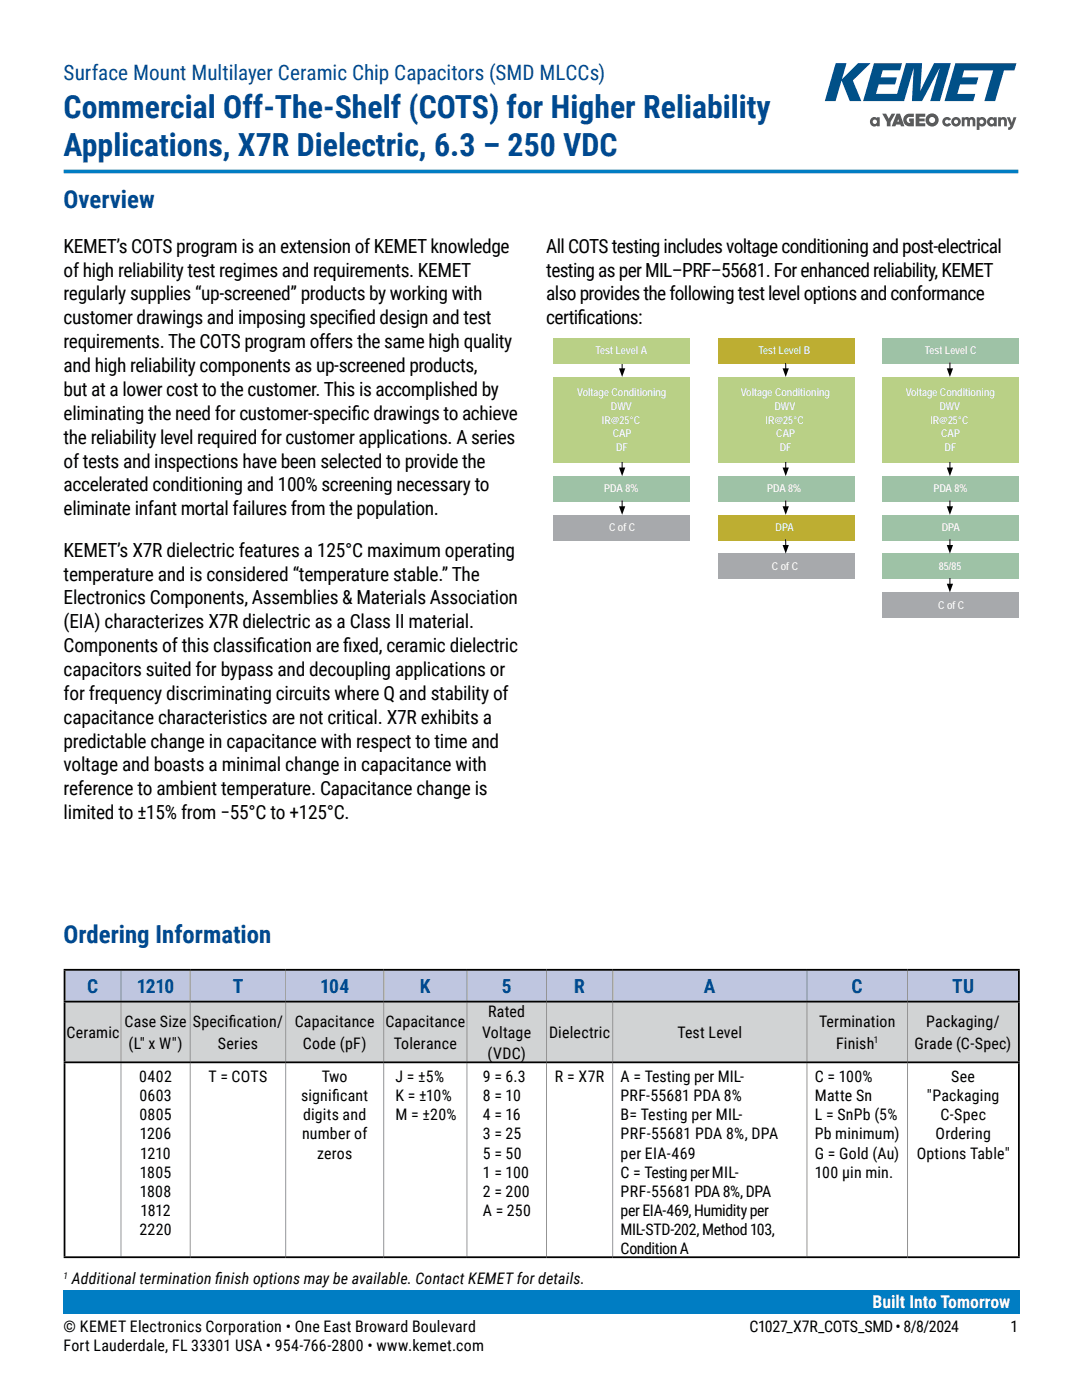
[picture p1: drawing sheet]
<svg xmlns="http://www.w3.org/2000/svg" width="216mm" height="279mm" viewBox="0 0 216 279" stroke-linecap="round" stroke-linejoin="round" font-family="sans-serif">
<defs><g id="words">
<g font-size="6.3" fill="#004990">
<text x="12.7" y="23.5">Commercial Off-The-Shelf (COTS) for Higher Reliability</text>
<text x="12.7" y="31.1">Applications, X7R Dielectric, 6.3 – 250 VDC</text>
</g>
<g font-size="4.9" fill="#004990">
<text x="12.7" y="41.5">Overview</text>
<text x="12.7" y="188.1">Ordering Information</text>
</g>
<text font-size="4.2" fill="#004990" x="12.7" y="15.9">Surface Mount Multilayer Ceramic Chip Capacitors (SMD MLCCs)</text>
<g font-size="3.9">
<text x="12.7" y="50.4">KEMET’s COTS program is an extension of KEMET knowledge</text>
<text x="109" y="50.4">All COTS testing includes voltage conditioning and post-electrical</text>
<text x="12.7" y="55.2">of high reliability test regimes and requirements. KEMET</text>
<text x="12.7" y="60">regularly supplies “up-screened” products by working with</text>
<text x="109" y="55.2">testing as per MIL–PRF–55681. For enhanced reliability, KEMET</text>
<text x="109" y="59.9">also provides the following test level options and conformance</text>
<text x="12.7" y="64.7">customer drawings and imposing specif</text>
<text x="69.5" y="64.7">ied design and test</text>
<text x="109" y="64.7">certif</text>
<text x="115.2" y="64.7">ications:</text>
<text x="12.7" y="69.5">requirements. The COTS program offers the same high quality</text>
<text x="12.7" y="74.3">and high reliability components as up-screened products,</text>
<text x="12.7" y="79">but at a lower cost to the customer. This is accomplished by</text>
<text x="12.7" y="83.8">eliminating the need for customer-specif</text>
<text x="70.2" y="83.8">ic drawings to achieve</text>
<text x="12.7" y="88.5">the reliability level required for customer applications. A series</text>
<text x="12.7" y="93.3">of tests and inspections have been selected to provide the</text>
<text x="12.7" y="98.1">accelerated conditioning and 100% screening necessary to</text>
<text x="12.7" y="102.8">eliminate infant mortal failures from the population.</text>
<text x="12.7" y="111.1">KEMET’s X7R dielectric features a 125°C maximum operating</text>
<text x="12.7" y="115.9">temperature and is considered “temperature stable.” The</text>
<text x="12.7" y="120.6">Electronics Components, Assemblies &amp; Materials Association</text>
<text x="12.7" y="125.4">(EIA) characterizes X7R dielectric as a Class II material.</text>
<text x="12.7" y="130.2">Components of this classif</text>
<text x="51.2" y="130.2">ication are f</text>
<text x="68.5" y="130.2">ixed, ceramic dielectric</text>
<text x="12.7" y="134.9">capacitors suited for bypass and decoupling applications or</text>
<text x="12.7" y="139.7">for frequency discriminating circuits where Q and stability of</text>
<text x="12.7" y="144.4">capacitance characteristics are not critical. X7R exhibits a</text>
<text x="12.7" y="149.2">predictable change in capacitance with respect to time and</text>
<text x="12.7" y="154">voltage and boasts a minimal change in capacitance with</text>
<text x="12.7" y="158.7">reference to ambient temperature. Capacitance change is</text>
<text x="12.7" y="163.5">limited to ±15% from −55°C to +125°C.</text>
</g>
<g font-size="3.9" fill="#004990">
<text x="17.4" y="198.2">C</text>
<text x="27.3" y="198.2">1210</text>
<text x="46.4" y="198.2">T</text>
<text x="63.9" y="198.2">104</text>
<text x="83.8" y="198.2">K</text>
<text x="100.1" y="198.2">5</text>
<text x="114.6" y="198.2">R</text>
<text x="140.5" y="198.2">A</text>
<text x="169.9" y="198.2">C</text>
<text x="190" y="198.2">TU</text>
</g>
<text font-size="3.5" fill="#fff" x="174.1" y="261">Built Into Tomorrow</text>
<g font-size="3.2">
<text x="97.4" y="202.9">Rated</text>
<text x="13.2" y="207.1">Ceramic</text>
<text x="24.9" y="205">Case Size</text>
<text x="25.6" y="209.3">(L&quot; x W&quot;)</text>
<text x="38.5" y="205">Specif</text>
<text x="43.5" y="209.3">Series</text>
<text x="45.7" y="205">ication/</text>
<text x="58.8" y="205">Capacitance</text>
<text x="60.4" y="209.3">Code (pF)</text>
<text x="76.9" y="205">Capacitance</text>
<text x="78.6" y="209.3">Tolerance</text>
<text x="96.2" y="207.1">Voltage</text>
<text x="109.6" y="207.1">Dielectric</text>
<text x="135.2" y="207.1">Test Level</text>
<text x="163.4" y="205">Termination</text>
<text x="166.8" y="209.3">Finish</text>
<text x="182.5" y="209.3">Grade (C-Spec)</text>
<text x="184.8" y="205">Packaging/</text>
<text x="27.8" y="216">0402</text>
<text x="41.6" y="216">T = COTS</text>
<text x="64.2" y="216">Two</text>
<text x="78.9" y="216">J = ±5%</text>
<text x="96.3" y="216">9 = 6.3</text>
<text x="97.3" y="211.4">(VDC)</text>
<text x="110.7" y="216">R = X7R</text>
<text x="123.8" y="216">A = Testing per MIL-</text>
<text x="162.6" y="216">C = 100%</text>
<text x="189.8" y="216">See</text>
<text x="27.8" y="219.8">0603</text>
<text x="60.1" y="219.8">signif</text>
<text x="66.3" y="219.8">icant</text>
<text x="78.9" y="219.8">K = ±10%</text>
<text x="96.3" y="219.8">8 = 10</text>
<text x="123.8" y="219.8">PRF-55681 PDA 8%</text>
<text x="162.6" y="219.8">Matte Sn</text>
<text x="185" y="219.8">&quot;Packaging</text>
<text x="27.8" y="223.6">0805</text>
<text x="27.9" y="227.4">1206</text>
<text x="60.3" y="227.4">number of</text>
<text x="60.5" y="223.6">digits and</text>
<text x="78.9" y="223.6">M = ±20%</text>
<text x="96.3" y="223.6">4 = 16</text>
<text x="96.3" y="227.4">3 = 25</text>
<text x="123.8" y="223.6">B= Testing per MIL-</text>
<text x="123.8" y="227.4">PRF-55681 PDA 8%, DPA</text>
<text x="162.6" y="223.6">L = SnPb (5%</text>
<text x="162.6" y="227.4">Pb minimum)</text>
<text x="186.7" y="227.4">Ordering</text>
<text x="187.6" y="223.6">C-Spec</text>
<text x="28" y="231.2">1210</text>
<text x="63.3" y="231.2">zeros</text>
<text x="96.3" y="231.2">5 = 50</text>
<text x="123.8" y="231.2">per EIA-469</text>
<text x="162.6" y="231.2">G = Gold (Au)</text>
<text x="182.9" y="231.2">Options Table&quot;</text>
<text x="27.9" y="238.8">1808</text>
<text x="27.9" y="235">1805</text>
<text x="96.3" y="235">1 = 100</text>
<text x="96.3" y="238.8">2 = 200</text>
<text x="123.8" y="235">C = Testing per MIL-</text>
<text x="123.8" y="238.8">PRF-55681 PDA 8%, DPA</text>
<text x="162.6" y="235">100 µin min.</text>
<text x="28" y="242.7">1812</text>
<text x="96.3" y="242.7">A = 250</text>
<text x="123.8" y="242.7">per EIA-469, Humidity per</text>
<text x="27.8" y="246.5">2220</text>
<text x="123.8" y="250.3">Condition A</text>
<text x="123.8" y="246.5">MIL-STD-202, Method 103,</text>
<text x="14.3" y="256.3">Additional termination f</text>
<text x="43" y="256.3">inish options may be available. Contact KEMET for details.</text>
<text x="12.7" y="269.7">Fort Lauderdale, FL 33301 USA • 954-766-2800 • www.kemet.com</text>
<text x="12.7" y="265.9">© KEMET Electronics Corporation • One East Broward Boulevard</text>
<text x="149.6" y="265.9">C1027_X7R_COTS_SMD • 8/8/2024</text>
<text x="201.7" y="265.9">1</text>
</g>
<g font-size="2.2" fill="#fff">
<text x="118.8" y="70.7">Test Level A</text>
<text x="151.4" y="70.7">Test Level B</text>
<text x="184.6" y="70.7">Test Level C</text>
<text x="115.2" y="79.1">Voltage Conditioning</text>
<text x="121.9" y="81.8">DWV</text>
<text x="147.8" y="79.1">Voltage Conditioning</text>
<text x="154.5" y="81.8">DWV</text>
<text x="180.7" y="79.1">Voltage Conditioning</text>
<text x="187.4" y="81.8">DWV</text>
<text x="120.1" y="84.5">IR@25°C</text>
<text x="122.3" y="87.2">CAP</text>
<text x="123" y="90">DF</text>
<text x="152.8" y="84.5">IR@25°C</text>
<text x="154.9" y="87.2">CAP</text>
<text x="155.6" y="90">DF</text>
<text x="185.7" y="84.5">IR@25°C</text>
<text x="187.8" y="87.2">CAP</text>
<text x="188.5" y="90">DF</text>
<text x="120.6" y="98.3">PDA 8%</text>
<text x="153.1" y="98.3">PDA 8%</text>
<text x="186.2" y="98.3">PDA 8%</text>
<text x="121.5" y="106">C of C</text>
<text x="154.8" y="106">DPA</text>
<text x="187.9" y="106">DPA</text>
<text x="154" y="113.7">C of C</text>
<text x="187.4" y="113.7">85/85</text>
<text x="187.2" y="121.4">C of C</text>
</g>
<g font-size="1.9">
<text x="174.4" y="208.2">1</text>
<text x="12.7" y="255.2">1</text>
</g>
</g></defs>
<path d="M12.7 261.9h190.5" fill="none" stroke="#007dc3" stroke-width=".35"/>
<g fill="#53585f">
<path d="M188.3 23.6a.96 .96 0 0 1 1.5 .2l-.5 .3a.41 .41 0 0 0-.6-.1 .41 .41 0 0 0 0 .6 .41 .41 0 0 0 .6-.1l.5 .3a.96 .96 0 0 1-1.4 .3 .96 .96 0 0 1-.1-1.5z"/>
<path d="M191.9 23.4h.6v.2l.4-.3 .5 .3 .1-.1a.7 .7 0 0 1 .8-.1 .7 .7 0 0 1 .3 .7v1.1h-.5l-.1-1.2-.2-.2-.2 .2-.1 1.2h-.5v-1.2l-.3-.2-.2 .2v1.2h-.6z"/>
<path d="M199.2 23.4h.5v.2l.3-.2a.69 .69 0 0 1 .9 .7v1.1h-.5v-1a.32 .32 0 0 0-.3-.4 .32 .32 0 0 0-.3 .2l-.1 1.2h-.5z"/>
<path d="M200.9 23.4h.6l.4 1.1 .3-1.1h.6l-.6 1.8a.96 .96 0 0 1-1 .7v-.5l.4-.3z"/>
<path d="M176 22.7h.8l.5 1 .6-1h.8l-1 1.6v.9h-.7v-.9z"/>
<path d="M182.7 22.7h1.9v.6h-1.2v.4h1.1v.5h-1.1v.4h1.2v.6h-1.9z"/>
<path d="M180.6 23l.5-.3h1.3v.6h-1a.59 .59 0 0 0-.5 .7 .59 .59 0 0 0 .7 .5v-.2h-.2v-.7h1v1.6a1.75 1.75 0 0 1-1.9-.5 1.28 1.28 0 0 1 .1-1.7z"/>
<path d="M174.1 24.3a.45 .45 0 0 0 .9 0 .45 .45 0 0 0-.9 0zM173.8 23.6a.79 .79 0 0 1 1.2 0v-.2h.5v1.8h-.5v-.2a.91 .91 0 0 1-1.3-.1 .91 .91 0 0 1 .1-1.3z"/>
<path d="M190.3 24.3a.45 .45 0 0 0 .9 0 .45 .45 0 0 0-.9 0zM189.8 24.3a.96 .96 0 0 1 1.9 0 .96 .96 0 0 1-1.9 0z"/>
<path d="M195.4 24.3a.45 .45 0 0 0 .9 0 .45 .45 0 0 0-.9 0zM194.9 23.4h.5v.2a.89 .89 0 0 1 1.4 .7 .89 .89 0 0 1-1.4 .7v.9h-.5z"/>
<path d="M197.5 24.3a.44 .44 0 0 0 .8 0 .44 .44 0 0 0-.8 0zM197.2 23.6a.79 .79 0 0 1 1.1 0v-.2h.6v1.8h-.6v-.2a.91 .91 0 0 1-1.2-.1 .91 .91 0 0 1 .1-1.3z"/>
<path d="M179.2 23.8l.2 .5h-.4zM178.9 22.7l-1 2.5h.8l.1-.3h.9l.1 .3h.7l-.9-2.5z"/>
<path d="M185.4 23.9a.61 .61 0 0 1 1.2 0 .61 .61 0 0 1-1.2 0zM184.7 23.9a1.31 1.31 0 0 0 2.6 0 1.31 1.31 0 0 0-2.6 0z"/>
</g>
<g fill="#005088">
<path d="M174.4 12.6h5.6l-.4 1.4-3.4 .1-.5 1.4h3.3l-.4 1.4h-3.3l-.5 1.8h4.2l1.8-6.1h3.2l-.4 5.6 2.8-5.6h3.3l-2.2 7.6h-1.9l1.9-6.7-3.5 6.7h-2l.3-6.7-1.9 6.7h-8.2z"/>
<path d="M190.6 12.6h12.2l-.4 1.4h-2.1l-1.7 6.2h-2.2l1.8-6.2-5.8 .1-.4 1.4h3.2l-.4 1.4h-3.2l-.6 1.8h3.6l-.4 1.5h-5.7z"/>
<path d="M166.8 12.6h2.1l-.9 3.2 3.2-3.2h2.5l-3.5 3.5 1.7 4.1h-2.3l-1.7-4.1-1.2 4.1h-2.1z"/>
</g>
<path d="M12.7 34.2h190.5" fill="none" stroke="#007dc3" stroke-width=".71" stroke-linecap="butt"/>
<path d="M12.7 257.6h190.8v4.7h-190.8z" fill="#007dc3"/>
<path d="M12.9 193.5h11.2v6.4h-11.2zM24.1 193.5h13.9v6.4h-13.9zM38 193.5h19v6.4h-19zM57 193.5h19.6v6.4h-19.6zM76.6 193.5h16.6v6.4h-16.6zM93.2 193.5h15.8v6.4h-15.8zM109 193.5h13.3v6.4h-13.3zM122.3 193.5h38.7v6.4h-38.7zM161 193.5h20.1v6.4h-20.1zM181.1 193.5h22.2v6.4h-22.2z" fill="#bfc6e0"/>
<path d="M12.9 199.9h11.2v12.1h-11.2zM24.1 199.9h13.9v12.1h-13.9zM38 199.9h19v12.1h-19zM57 199.9h19.6v12.1h-19.6zM76.6 199.9h16.6v12.1h-16.6zM93.2 199.9h15.8v12.1h-15.8zM109 199.9h13.3v12.1h-13.3zM122.3 199.9h38.7v12.1h-38.7zM161 199.9h20.1v12.1h-20.1zM181.1 199.9h22.2v12.1h-22.2z" fill="#d1d3d4"/>
<g fill="none" stroke="#939598" stroke-width=".2">
<path d="M24.1 193.7v6M38 193.7v6M57 193.7v6M76.6 193.7v6M93.2 193.7v6M109 193.7v6M122.3 193.7v6M161 193.7v6M181.1 193.7v6M24.1 200.1v11.7M24.1 212.2v38.5M38 200.1v11.7"/>
<path d="M38 212.2v38.5M57 200.1v11.7M57 212.2v38.5M76.6 200.1v11.7M76.6 212.2v38.5M93.2 200.1v11.7M93.2 212.2v38.5M109 200.1v11.7M109 212.2v38.5M122.3 200.1v11.7M122.3 212.2v38.5M161 200.1v11.7"/>
<path d="M161 212.2v38.5M181.1 200.1v11.7M181.1 212.2v38.5"/>
</g>
<path d="M12.7 193.5h190.8M12.7 199.9h190.8M12.9 193.7v6M203.3 193.7v6M12.7 212h190.8M12.9 200.1v11.7M12.9 212.2v38.5M203.3 200.1v11.7M203.3 212.2v38.5M12.7 250.9h190.8" fill="none" stroke="#000" stroke-width=".35"/>
<path d="M124.1 72.4v1.5" fill="none" stroke="#000" stroke-width=".2"/>
<path d="M123.5 73.5h1.3l-.7 1.7z" fill="#000"/>
<path d="M110.4 67.5h27.3v5.1h-27.3z" fill="#b9d086"/>
<path d="M143.2 67.5h27.3v5.1h-27.3z" fill="#bdae32"/>
<path d="M175.9 67.5h27.3v5.1h-27.3z" fill="#9ec2a6"/>
<g fill="#b9d086">
<path d="M110.4 75.2h27.3v17.1h-27.3z"/>
<path d="M143.2 75.2h27.4v17.1h-27.4z"/>
<path d="M175.9 75.2h27.3v17.1h-27.3z"/>
</g>
<g fill="#9ec2a6">
<path d="M110.4 95h27.3v5.1h-27.3z"/>
<path d="M143.2 95h27.4v5.1h-27.4z"/>
<path d="M175.9 95h27.3v5.1h-27.3z"/>
</g>
<path d="M110.4 102.8h27.3v5h-27.3z" fill="#a7a9ac"/>
<path d="M143.2 102.8h27.4v5h-27.4z" fill="#bdae32"/>
<path d="M175.9 102.8h27.3v5h-27.3z" fill="#9ec2a6"/>
<path d="M143.2 110.5h27.4v5.1h-27.4z" fill="#a7a9ac"/>
<path d="M175.9 110.5h27.3v5.1h-27.3z" fill="#9ec2a6"/>
<path d="M175.9 118.2h27.3v5.1h-27.3z" fill="#a7a9ac"/>
<path d="M156.8 72.4v1.5M189.5 72.4v1.5M124.1 92.2v1.5M124.1 99.9v1.6M156.8 92.2v1.5M156.8 99.9v1.6M189.5 92.2v1.5M189.5 99.9v1.6M156.8 107.6v1.6M189.5 107.6v1.6M189.5 115.4v1.5" fill="none" stroke="#000" stroke-width=".2"/>
<path d="M156.2 73.5h1.2l-.6 1.7zM188.9 73.5h1.3l-.7 1.7zM123.5 93.3h1.3l-.7 1.7zM156.2 93.3h1.2l-.6 1.7zM188.9 93.3h1.3l-.7 1.7zM123.5 101h1.3l-.7 1.8zM156.2 101h1.2l-.6 1.8zM156.2 108.8h1.2l-.6 1.7zM188.9 101h1.3l-.7 1.8zM188.9 108.8h1.3l-.7 1.7zM188.9 116.5h1.3l-.7 1.7z" fill="#000"/>
<use href="#words"/>
</svg>
